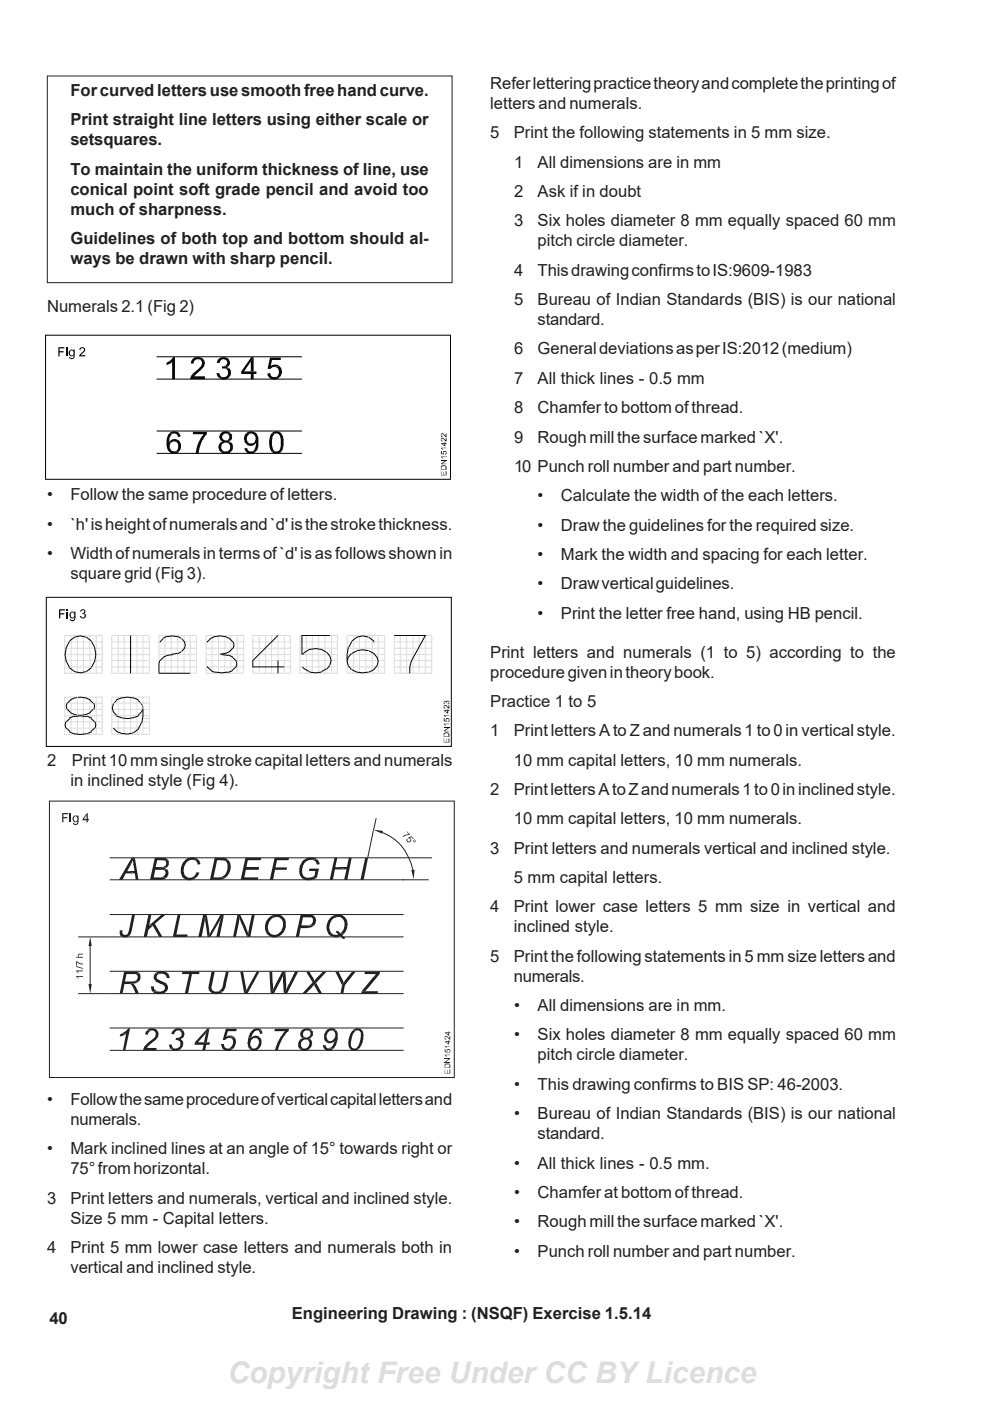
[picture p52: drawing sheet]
<svg xmlns="http://www.w3.org/2000/svg" width="210mm" height="297mm" viewBox="0 0 210 297" stroke-linecap="round" stroke-linejoin="round" font-family="sans-serif">
<defs><g id="words">
<g font-size="3.5" fill="#231f20">
<text x="14.9" y="20.3">For curved letters use smooth free hand curve.</text>
<text x="104" y="18.9">Refer lettering practice theory and complete the printing of</text>
<text x="104" y="23.1">letters and numerals.</text>
<text x="14.9" y="26.6">Print straight line letters using either scale or</text>
<text x="104" y="29.3">5</text>
<text x="108.9" y="29.3">Print the following statements in 5 mm size.</text>
<text x="14.9" y="30.8">setsquares.</text>
<text x="109" y="35.5">1</text>
<text x="114" y="35.5">All dimensions are in mm</text>
<text x="14.9" y="37">To maintain the uniform thickness of line, use</text>
<text x="14.9" y="41.3">conical point soft grade pencil and avoid too</text>
<text x="109" y="41.8">2</text>
<text x="114" y="41.8">Ask if in doubt</text>
<text x="14.9" y="45.5">much of sharpness.</text>
<text x="109" y="48">3</text>
<text x="114" y="48">Six holes diameter 8 mm equally spaced 60 mm</text>
<text x="14.9" y="51.7">Guidelines of both top and bottom should al-</text>
<text x="114" y="52.2">pitch circle diameter.</text>
<text x="14.9" y="55.9">ways be drawn with sharp pencil.</text>
<text x="109" y="58.4">4</text>
<text x="114" y="58.4">This drawing confirms to IS:9609-1983</text>
<text x="109" y="64.7">5</text>
<text x="114" y="64.7">Bureau of Indian Standards (BIS) is our national</text>
<text x="10" y="66.2">Numerals 2.1 (Fig 2)</text>
<text x="114" y="68.9">standard.</text>
<text x="109" y="75.1">6</text>
<text x="114" y="75.1">General deviations as per IS:2012 (medium)</text>
<text x="109" y="81.3">7</text>
<text x="114" y="81.3">All thick lines - 0.5 mm</text>
<text x="109" y="87.6">8</text>
<text x="114" y="87.6">Chamfer to bottom of thread.</text>
<text x="109" y="93.8">9</text>
<text x="114" y="93.8">Rough mill the surface marked `X'.</text>
<text x="109" y="100.1">10 Punch roll number and part number.</text>
<text x="10" y="106.1">•</text>
<text x="14.9" y="106.1">Follow the same procedure of letters.</text>
<text x="114" y="106.3">•</text>
<text x="118.9" y="106.3">Calculate the width of the each letters.</text>
<text x="10" y="112.3">•</text>
<text x="14.9" y="112.3">`h' is height of numerals and `d' is the stroke thickness.</text>
<text x="114" y="112.5">•</text>
<text x="118.9" y="112.5">Draw the guidelines for the required size.</text>
<text x="10" y="118.5">•</text>
<text x="14.9" y="118.5">Width of numerals in terms of `d' is as follows shown in</text>
<text x="114" y="118.7">•</text>
<text x="118.9" y="118.7">Mark the width and spacing for each letter.</text>
<text x="14.9" y="122.7">square grid (Fig 3).</text>
<text x="114" y="124.9">•</text>
<text x="118.9" y="124.9">Draw vertical guidelines.</text>
<text x="114" y="131.2">•</text>
<text x="118.9" y="131.2">Print the letter free hand, using HB pencil.</text>
<text x="104" y="139.4">Print letters and numerals (1 to 5) according to the</text>
<text x="104" y="143.7">procedure given in theory book.</text>
<text x="104" y="149.9">Practice 1 to 5</text>
<text x="104" y="156.1">1</text>
<text x="108.9" y="156.1">Print letters A to Z and numerals 1 to 0 in vertical style.</text>
<text x="10" y="162.5">2</text>
<text x="14.9" y="166.7">in inclined style (Fig 4).</text>
<text x="15.3" y="162.5">Print 10 mm single stroke capital letters and numerals</text>
<text x="108.9" y="162.3">10 mm capital letters, 10 mm numerals.</text>
<text x="104" y="168.6">2</text>
<text x="108.9" y="168.6">Print letters A to Z and numerals 1 to 0 in inclined style.</text>
<text x="108.9" y="174.8">10 mm capital letters, 10 mm numerals.</text>
<text x="104" y="181">3</text>
<text x="108.9" y="181">Print letters and numerals vertical and inclined style.</text>
<text x="108.9" y="187.2">5 mm capital letters.</text>
<text x="104" y="193.4">4</text>
<text x="108.9" y="193.4">Print lower case letters 5 mm size in vertical and</text>
<text x="108.9" y="197.7">inclined style.</text>
<text x="104" y="203.9">5</text>
<text x="108.9" y="203.9">Print the following statements in 5 mm size letters and</text>
<text x="108.9" y="208.1">numerals.</text>
<text x="109" y="214.4">•</text>
<text x="114" y="214.4">All dimensions are in mm.</text>
<text x="109" y="220.6">•</text>
<text x="114" y="220.6">Six holes diameter 8 mm equally spaced 60 mm</text>
<text x="114" y="224.8">pitch circle diameter.</text>
<text x="109" y="231.1">•</text>
<text x="114" y="231.1">This drawing confirms to BIS SP: 46-2003.</text>
<text x="10" y="234.3">•</text>
<text x="14.9" y="238.5">numerals.</text>
<text x="14.9" y="234.3">Follow the same procedure of vertical capital letters and</text>
<text x="109" y="237.3">•</text>
<text x="114" y="237.3">Bureau of Indian Standards (BIS) is our national</text>
<text x="10" y="244.8">•</text>
<text x="14.9" y="244.8">Mark inclined lines at an angle of 15° towards right or</text>
<text x="114" y="241.5">standard.</text>
<text x="14.9" y="249">75° from horizontal.</text>
<text x="109" y="247.8">•</text>
<text x="114" y="247.8">All thick lines - 0.5 mm.</text>
<text x="10" y="255.2">3</text>
<text x="14.9" y="255.2">Print letters and numerals, vertical and inclined style.</text>
<text x="109" y="254">•</text>
<text x="114" y="254">Chamfer at bottom of thread.</text>
<text x="14.9" y="259.4">Size 5 mm - Capital letters.</text>
<text x="109" y="260.2">•</text>
<text x="114" y="260.2">Rough mill the surface marked `X'.</text>
<text x="10" y="265.7">4</text>
<text x="14.9" y="265.7">Print 5 mm lower case letters and numerals both in</text>
<text x="14.9" y="269.9">vertical and inclined style.</text>
<text x="109" y="266.4">•</text>
<text x="114" y="266.4">Punch roll number and part number.</text>
<text x="10.5" y="280.7">40</text>
<text x="61.9" y="279.6">Engineering Drawing : (NSQF) Exercise 1.5.14</text>
</g>
</g></defs>
<path d="M10 16.1h85.9v43.8h-85.9zM16.6 198.6h6.7M16.6 210.7h6.7M19.1 200.6v8" fill="none" stroke="#231f20" stroke-width=".21"/>
<g fill="none" stroke="#000" stroke-width=".21">
<path d="M9.7 71.1h85.8v30.5h-85.8zM33.2 75.6h30.8M33.2 80.4h30.8M33.2 96.1h30.8M33.2 91.4h30.8M9.8 126.6h85.9v31.7h-85.9zM14.7 136l-.6 1.3-.3 1.5 .3 1.5M18.2 135.1l-1.2-.3-1.2 .3-1.1 .8M18.3 135.1l1.1 .8M19.4 136l.7 1.3 .2 1.5-.2 1.5M27.7 134.7v8M34.5 135.4l-.5 .8"/>
<path d="M34.6 139.4l-.6 .6M35.4 135l1.1-.2 1.1 .2M35.4 134.9l-.9 .4M36.7 138.8l-1.2 .2-1 .4M37.6 134.9l.8 .4M37.6 138.5l-1.1 .2M38.4 138.2l-.8 .4M38.5 135.4a1.57 1.57 0 0 1 0 2.7M43.9 136.1h.1M44.5 135.4a4.1 4.1 0 0 1 4.3 0M44.6 135.4l-.7 .7M47 138.8l1.4 .2"/>
<path d="M48.4 138.9l1 .4M48.7 135.4l.7 .7M48.8 138.1l-1 .4-1.1 .2M49.3 139.4l.7 .6 .2 .7-.2 .7-.7 .7M49.4 137.4l-.7 .7M49.5 136.1l.1 .7-.1 .6M58.9 134.7l-5.3 5.3v1.4h6.7M69.2 138.3a3.8 3.8 0 0 0-5.1 .5M69.3 138.3l.6 .8 .3 .9-.3 1M69.9 134.7h-5.9v4.1M73.8 137.3l-.2 1.5v1.2M73.8 139.3l-.2 .9 .2 .9 .7 .9"/>
<path d="M74.5 138.5l-.7 .9M74.6 136l-.7 1.3M75.6 137.9l1.3-.1 1.3 .1M75.6 138l-1 .5M78.1 135.1l-1.2-.3-1.2 .3-1.1 .8M78.2 135.1l1.1 .8M78.2 138l1.1 .5 .6 .9M79.2 136l.1 .2M79.9 139.3a2.32 2.32 0 0 1-1.7 3.2M83.6 134.7h6.6l-3 5.4-.3 1.3v1.3M14 153l-.2 .7 .2 .7M14.1 140.2l.6 1.3"/>
<path d="M14.1 154.4l.7 .7M14.2 149.1l-.1 .6 .1 .7M14.3 150.4l.7 .7M14.6 155.1l1.1 .5 1.3 .1 1.4-.1M14.7 141.6l1.1 .8 1.2 .3 1.2-.3M14.8 152.4l-.7 .6M14.9 148.4a4.1 4.1 0 0 1 4.2 0M14.9 151.1a4.1 4.1 0 0 0 4.2 0M15 148.4l-.7 .7M15.7 151.8l-1.1 .5M15.7 151.9l1.3-.1 1.4 .1M18.5 151.8l1 .5"/>
<path d="M19 148.4l.7 .7M19.3 152.4l.8 .6M19.4 141.6l-1.1 .8M19.5 155.1l-1 .5M19.7 150.4l-.7 .7M19.9 149.1l.2 .6-.2 .7M20.1 140.2l-.7 1.3M20.1 154.4l-.8 .7M20.1 153l.2 .7-.2 .7M24 150.8l.7 .9M24 154.4l.7 .7M24 149.2l-.2 .9 .2 .8"/>
<path d="M24.6 151.8a5.1 5.1 0 0 0 4.8 0M24.6 155.1l1.1 .4 1.3 .1 1.2-.2M24.6 148.4a5.1 5.1 0 0 1 4.8 0M24.7 148.5l-.7 .8M29.3 148.5l.8 .8M29.4 154.5l-1.1 .9M30 153.3l-.7 1.2M30.1 149.2l.2 .9-.2 .8M30.1 150.8l-.8 .9M30.3 150.4v1.4l-.2 1.5M33.9 140l-.2 .7v2h6.6M43.9 141.4h.1"/>
<path d="M43.9 141.4l.8 .7M44.6 142.2l1 .4M45.6 142.5l1.4 .2 1.4-.2M49.4 142.2l-1 .4M58.9 140v2.7M64.1 141.4l.5 .5M64.6 141.8l1 .6M65.6 142.5l1.3 .2 1.3-.2M69.2 141.8l-1 .6M69.9 141.1l-.6 .8M74.6 142l1 .5 1.3 .2 1.3-.2"/>
</g>
<g fill="#000">
<path d="M12.4 73.6h1.2v.3h-1v.6h.9v.2h-.9v.9h-.2zM14 74.1h.2v1.5h-.2zM14 73.6h.2v.3h-.2zM14.7 75.6l.2 .3h.3l-.5 .1zM14.7 74.3h.5l-.1 .1a.63 .63 0 0 0 0 1h.7h-.3l-.2 .2-.5-.1-.2-.5v-.5zM14.7 74.3l.3-.2h.4l.2 .2zM14.7 76l.7-.1 .2-.2v-.3h.2l-.2 .7h-.6zM15.3 74.4l.3-.1v-.2h.2v1.3h-.6l.4-.3v-.5zM16.9 73.8l.3-.2h.5l.3 .2h-.6l-.4 .4h-.1zM17.5 73.8h.5v.6l-.9 .9h.9v.3h-1.2l.1-.3 .9-1v-.4zM35.3 76.8l.4-.1h.8l-1.1 .7zM35.7 76.7l.7-.6 .3-.4h.4v4.7h-.6v-3.7z"/>
<path d="M40.7 76.3a1.51 1.51 0 0 1 1.9-.5l.5 .3-1.5 .1a.74 .74 0 0 0-.5 .9h-.6zM41.9 76.1l1.3 .1a1.86 1.86 0 0 1-1 2.6l-1 1h2.2v.6h-3.1l.1-.3a3.9 3.9 0 0 1 1.6-1.8l.4-.5a1.18 1.18 0 0 0 .4-1.2l-.4-.4zM46.3 76.1h1.1l-.4 .1-.3 .4-.1 .4-.6-.1zM45.9 79.1h.6a.85 .85 0 0 0 .9 .9h-1.1zM47.1 77.7l1.3 .1h-.3l.5 .3-1.5 .1zM46.3 76.1a1.46 1.46 0 0 1 1.6-.3 1.46 1.46 0 0 1 .9 1.3l-.4 .7-1.2-.1a.78 .78 0 0 0 1-.6 .78 .78 0 0 0-.8-1zM47.4 78.1h1.2l.3 .5v.8a1.59 1.59 0 0 1-2.6 .6h1.1a.93 .93 0 0 0 1-1 .93 .93 0 0 0-1-.9zM53.3 75.7h.5l-2.1 3.1h2.7v.5h-.6v1.1h-.6v-1.1h-2.1v-.5zM53.8 75.7v3.1h-2.1h1.5v-2.1zM56.7 79.2l.5-.1 .2 .5 .5 .4h1.4a1.48 1.48 0 0 1-1.6 .5 1.48 1.48 0 0 1-1-1.3zM57.4 77.6l.3-.2a1.45 1.45 0 0 1 1.6 .2zM58.2 77.8l1.2-.1v.1a1.51 1.51 0 0 1 0 2.1l-1.2 .1a1.14 1.14 0 0 0 .7-1.9z"/>
<path d="M57.2 75.8h2.3v.5h-1.8l-.3 1.3 2 .1-1.6 .1-.5 .5-.6-.1zM35.7 92.1l.2-.2h1l-.6 .2-.4 .8v.9h.5l-.4 .5v.7l.4 .6 1.5 .2-.3 .2a1.35 1.35 0 0 1-1.7-.2l-.3-.4-.3-.8v-1.4zM36 93.6l.4-.4a1.29 1.29 0 0 1 1.6 .3l-2.1 .3zM36.2 91.6a1.44 1.44 0 0 1 2.1 1l-.5 .1-.1-.2a.74 .74 0 0 0-.8-.6h-1zM36.9 93.6l1.1-.1a1.91 1.91 0 0 1-.1 2.3l-1-.1a.73 .73 0 0 0 .9-.7l-.1-1zM40.9 91.6h3a1.61 1.61 0 0 1-.7 1.2l-.9 2-.2 1.3h-.6l.5-2.2 .5-1 .7-.8h-2.3zM46.8 91.8a1.63 1.63 0 0 1 2.1 .1l-1.4 .1-.3 .3v.7a2.04 2.04 0 0 0 1.7 .4l-.4 .2 .5 .2h-1.4l-.3 .2a.94 .94 0 0 0-.4 1.1 .94 .94 0 0 0 .9 .6l-1.1 .1a1.57 1.57 0 0 1-.3-1.5l.5-.6 .4-.1a1.08 1.08 0 0 1-.5-1.8zM47.8 91.9h1.1l.3 .4v.6l-.3 .5h-1.1a.76 .76 0 0 0 .9-.7 .76 .76 0 0 0-.9-.8zM47.8 93.8h1.2l.4 .5v.9a1.62 1.62 0 0 1-2.7 .6l1.6-.1 .5-.5a1.02 1.02 0 0 0-1-1.4zM52 92.1l.2-.2h1.1a1.07 1.07 0 0 0-1 1 1.07 1.07 0 0 0 1 1.1l-1.1 .1a1.53 1.53 0 0 1-.2-2zM51.8 95h.6l.1 .4 .3 .3 1.4 .1-.6 .3a1.27 1.27 0 0 1-1.7-.8zM52.2 91.8a1.54 1.54 0 0 1 2.6 1v1.4a1.83 1.83 0 0 1-.6 1.6l-1-.1a1.33 1.33 0 0 0 1.1-1.4v-.4h-.5l.4-.7v-.5l-.3-.5-.5-.3h-1.2z"/>
<path d="M52.2 94.1l2.1-.2a1.29 1.29 0 0 1-2.1 .2zM57.5 92l1.1-.1-.3 .1-.5 .7-.1 1.8a1.12 1.12 0 0 0 .9 1.2l-1 .1-.4-.9-.1-1.7zM57.8 91.6h.2a1.33 1.33 0 0 1 2 .9l.1 .6v1.4a1.65 1.65 0 0 1-1.1 1.6l-.7 .1-.7-.4 1-.1a1.01 1.01 0 0 0 .9-1l-.1-1.8a1.08 1.08 0 0 0-.6-1h-1.2zM93.5 99.9l.1 .8h.4v-.7l.1 .7h.4v-.8h.2v.9h-1.2zM93.5 98.8l.1 .7h.9l.1-.7 .1 .8h-1.2zM93.5 98.3l1.2 .1zM93.5 98.3l.9-.7h.3l-1 .7zM93.5 96.8l1.2 .1h-1v.2zM93.5 95.6h.2v.5l.2 .1 .1-.5 .1 .7-.6-.2zM93.5 94.9l1.2 .1h-1v.3zM93.5 93.9l.7 .5v-.6l.5 .1v.2h-.3v.5h-.2zM93.5 93.9h.7v.5v-.3h-.5z"/>
<path d="M93.6 92.9v.4l.2 .1v.2l-.3-.2zM93.6 92v.4l.2 .1v.2l-.3-.2zM93.6 98.7h.8l.1 .8v-.5l-.2-.2h-.6l-.1 .5zM93.7 92.8h.3l.5 .6v-.6h.2v.8l-.4-.1-.4-.5h-.2l-.1 .2zM93.7 91.9h.3l.5 .6v-.6h.2v.8l-.4-.1-.4-.5h-.2l-.1 .1zM93.7 96.9l.2 .3h-.2zM93.7 95l.2 .4h-.2zM94 95.7l-.1 .5zM94 95.6h.5l.1 .4-.1-.2h-.4l-.1 .2zM94.6 95.7v.6l-.3 .1v-.2l.3-.1zM93.5 97.5h1.2v.1h-1.2zM12.5 129.2h1.3v.2h-1v.6h.8v.3h-.8v.8h-.3z"/>
<path d="M14.1 129.7h.3v1.4h-.3zM14.1 129.2h.3v.2h-.3zM14.8 131.2l.3 .2h.2l-.4 .1zM14.9 129.8h.4l-.1 .1a.63 .63 0 0 0 0 1h.8h-.3l-.2 .2-.5-.1-.3-.4v-.5zM14.9 129.8l.3-.1h.4l.1 .1zM14.9 131.5l.7-.1 .1-.1v-.4h.3l-.3 .7-.5 .1zM15.5 129.9l.2-.1v-.1h.3v1.2h-.7l.4-.2v-.5zM16.9 130.6h.3l.1 .3h.3h-.5zM17 129.4l.6-.1-.4 .4h-.2zM17.4 130h.5v.1l.1 .1h-.6zM17.2 129.3h.7l.2 .2-.1 .5h-.5l.4-.2v-.3zM17.6 130.2h.5l.1 .6-.3 .3h-.6l-.2-.2h.6l.2-.1v-.5z"/>
<path d="M94.1 156.6l.1 .7h.4v-.6l.1 .6h.4v-.7h.2v.8h-1.2zM94.1 155.5l.1 .6h.9l.1-.6 .1 .7h-1.2zM94.1 155l1.2 .1zM94.1 155l.9-.7h.3l-1 .7zM94.1 153.5h1.2h-1v.3zM94.1 152.3h.2v.5l.2 .1 .1-.5 .1 .6-.6-.1zM94.1 151.6l1.2 .1h-1v.2zM94.1 150.6l.8 .5v-.7l.4 .2v.2h-.3v.5h-.1zM94.1 150.6h.8v.5v-.3h-.6zM94.1 149.7l.1-.1v.4l.2 .1v.1l-.3-.1zM94.1 148.7l.2-.1h.3v.4l-.2-.3-.2 .1v.4zM94.2 155.4l.8-.1 .1 .8v-.5l-.2-.1h-.6l-.1 .4z"/>
<path d="M94.2 149.6l.4-.1 .5 .6v-.6h.2v.7h-.4l-.4-.5h-.2l-.1 .1zM94.2 149l.2 .2-.1 .1-.1-.1zM94.3 153.5l.2 .4h-.2zM94.3 151.7l.2 .3h-.2zM94.5 152.4h.1l-.1 .5zM94.6 152.3h.5l.1 .4-.1-.3h-.4l-.1 .3zM94.6 148.7l.1-.1v.5zM94.7 148.6h.4l.2 .1-.1 .5v-.4l-.4-.1-.1 .2zM95.2 152.4v.5l-.3 .1v-.1l.3-.1zM94.9 149.2l.3-.2-.1 .3h-.2zM94.1 154.1h1.2v.2h-1.2z"/>
</g>
<g fill="none" stroke="#dcdcdc" stroke-width=".21">
<path d="M13.7 134.7h8v8h-8zM13.7 137.4h8M13.7 136.1h8M13.7 138.8h8M15.1 134.7v8M16.4 134.7v8M17.7 134.7v8M19 134.7v8M20.4 134.7v8M23.7 136.1h8M23.7 137.4h8M23.7 138.8h8"/>
<path d="M23.7 134.7h8v8h-8zM25.1 134.7v8M26.3 134.7v8M29 134.7v8M30.3 134.7v8M33.7 137.4h8M33.7 136.1h8M33.7 138.8h8M35 134.7v8M36.3 134.7v8M37.7 134.7v8M39 134.7v8"/>
<path d="M40.3 134.7v8h1.4v-8h-8v6M43.7 137.4h8M43.7 138.8h8M43.7 136.1h8M45 134.7v8M46.3 134.7v8M47.7 134.7v8M48.9 134.7v8M50.3 134.7v8M53.6 137.4h8M53.6 138.8h8M53.6 136.1h8"/>
<path d="M55 134.7v8M56.3 134.7v8M57.6 134.7v8M58.9 134.7v5.3M60.3 134.7v8M63.6 137.4h8M63.6 138.8h8M63.6 136.1h8M64 134.7h-.4v8h8v-8h-1.7M65 134.7v8M66.2 134.7v8M67.6 134.7v8"/>
<path d="M68.9 134.7v8M70.3 134.7v8M73.6 137.4h7.9M73.6 136.1h7.9M74.9 134.7v8M76.2 134.7v8M77.6 134.7v8M78.9 134.7v8M80.2 134.7v8M81.5 138.8h-7.9v-4.1h7.9l.1 8h-8v-2.7h7.9M83.6 138.8h7.9M83.6 136.1h7.9"/>
<path d="M83.6 137.4h7.9M83.6 134.7v8h7.9v-8h-1.3v8M84.9 134.7v8M86.2 134.7v8M87.6 134.7v8M88.8 134.7v8M13.7 141.4h8M13.7 147.8h8v7.9h-8zM13.7 153h8M13.7 150.4h8M13.7 151.8h8M13.7 154.4h8"/>
<path d="M13.7 149.1h8M13.7 140h8M15.1 147.8v7.9M16.4 147.8v7.9M17.7 147.8v7.9M19 147.8v7.9M20.4 147.8v7.9M23.7 147.8h8v7.9h-8zM23.7 153h8M23.7 150.4h8M23.7 151.8h8M23.7 154.4h8"/>
<path d="M23.7 149.1h8M23.7 140h8M23.7 141.4h8M25.1 147.8v7.9M26.3 147.8v7.9M27.7 147.8v7.9M29 147.8v7.9M30.3 147.8v2.6M30.3 151.8v3.9M30.3 152.4h1.4M33.7 140h8M33.7 141.4h8"/>
<path d="M43.7 140h8M43.7 141.4h8M51.7 142.7v-8h-8v8h8M60.3 141.4h1.3M61.6 140h-8v-5.3h8v8h-8v-1.3M63.6 140h8M63.6 141.4h8M73.6 141.4h7.9M83.6 140h7.9M83.6 141.4h7.9"/>
</g>
<g fill="#231f20">
<path d="M18.8 208.6h.7l-.4 2.1z"/>
<path d="M19.1 198.6l.4 2h-.7z"/>
<path d="M16.5 207.1l.2 .4-.3-.1z"/>
<path d="M16.2 206.9h1.4v.2h-1.1l-.1 .3z"/>
<path d="M16.5 205.9l.2 .4-.3-.1z"/>
<path d="M16.2 205.8h1.4v.1h-1.1l-.1 .3z"/>
<path d="M16.2 204.8l1.4 .4v.2l-1.4-.4z"/>
<path d="M16.2 203.8l.8 .4 .6 .1v.2l-.7-.1-.6-.4v.7h-.1z"/>
<path d="M16.6 202.3l1-.1v.2h-.8l-.1 .1v.4l-.2-.2z"/>
<path d="M16.2 202.9h.5v-.3v.3h.9v.1h-1.4z"/>
</g>
<path d="M79.8 173.5l-.6 2.6M81.1 176.5a10.5 10.5 0 0 1 6.5 8M85.3 186.5h5.6" fill="none" stroke="#231f20" stroke-width=".21"/>
<g fill="#231f20">
<path d="M87.2 184.5l.7-.1-.2 2z"/>
<path d="M79.2 175.9l2 .3-.2 .6z"/>
<path d="M86.2 176.3h.1l.7 .6-1.1 .3-.3 .2h-.3l.6-.4 .8-.2z"/>
<path d="M86.3 177.8l.1 .2v.3l.2 .3-.4-.3z"/>
<path d="M86.4 178.3l.2 .2 .3-.1 .1-.3v-.2l.2 .2-.1 .3-.4 .2z"/>
<path d="M86.9 177.7h.1l.2 .4z"/>
<path d="M86.5 177.6l.7-.3 .5 .5-.1 .1-.4-.5-.3 .3 .3 .4z"/>
<path d="M87.6 178.1l.3-.1 .1 .2h-.3l.2 .4-.3-.1z"/>
<path d="M87.9 178l.2 .2v.3l-.2 .1-.2-.1 .4-.1z"/>
</g>
<path d="M79.2 176.1l-1.2 5.7M23.3 186.5h62.3M23.3 181.9h68.3M23.3 222.7h62.3" fill="none" stroke="#231f20" stroke-width=".21"/>
<g fill="#231f20">
<path d="M94.3 226.8l.1 .7h.4v-.7l.1 .7h.4v-.7h.2v.8h-1.2z"/>
<path d="M94.4 225.6l.8-.1 .1 .8v-.5l-.2-.1h-.6l-.1 .4z"/>
<path d="M94.3 225.7l.1 .6h.9l.1-.6 .1 .7h-1.2z"/>
<path d="M94.3 224.3h1.2v.2h-1.2z"/>
<path d="M94.3 225.2h1.2z"/>
<path d="M94.3 225.2l.9-.7h.3l-1 .7z"/>
<path d="M94.5 223.7l.2 .4h-.2z"/>
<path d="M94.3 223.6l1.2 .1h-1v.3z"/>
<path d="M95.4 222.5v.6l-.3 .1v-.2l.3-.1z"/>
<path d="M94.8 222.4h.5l.1 .5-.1-.3h-.4l-.1 .3z"/>
<path d="M94.8 222.5l-.1 .5z"/>
<path d="M94.3 222.4h.2v.5l.2 .1 .1-.5 .1 .7-.6-.2z"/>
<path d="M94.5 221.8l.2 .4h-.2z"/>
<path d="M94.3 221.8h1.2h-1v.3z"/>
<path d="M94.3 220.7l.7 .6v-.7l.5 .1v.2h-.3v.5h-.2z"/>
<path d="M94.3 220.7h.7v.6v-.4h-.5z"/>
<path d="M94.5 219.6h.3l.5 .6v-.6h.2v.8l-.4-.1a.47 .47 0 0 0-.7-.3z"/>
<path d="M94.4 219.7v.5h.2v.2l-.3-.2z"/>
<path d="M94.3 218.9l.7 .5v-.7l.5 .2v.2h-.3v.5h-.2z"/>
<path d="M94.3 218.9h.7v.5v-.3h-.5z"/>
<path d="M13.2 172.4h1.3v.2h-1.1v.6h.9v.3h-.9v.8h-.2z"/>
<path d="M14.8 172.9h.3v1.4h-.3z"/>
<path d="M14.8 172.4h.3v.2h-.3z"/>
<path d="M15.5 174.4l.2 .3h.3l-.4 .1z"/>
<path d="M15.6 174.8l.6-.1 .2-.2v-.3h.3l-.3 .6-.6 .1z"/>
<path d="M15.6 173.1h.4l-.1 .1a.63 .63 0 0 0 0 1h.8l-.9 .1-.3-.2-.1-.8z"/>
<path d="M16.2 173.2l.2-.1v-.2h.3v1.3h-.7l.4-.3v-.5z"/>
<path d="M15.6 173l.6-.1 .2 .2h-.8z"/>
<path d="M18.4 172.4h.2l-.8 1.3h1.1v.2h-.3v.4h-.2v-.4h-.9v-.2z"/>
<path d="M18.6 172.4v1.3h-.8h.6v-.9z"/>
</g>
<path d="M10.5 169.9h85.8v58.6h-85.8zM23.3 193.9h62.3M23.3 198.6h62.3" fill="none" stroke="#231f20" stroke-width=".21"/>
<g fill="#231f20">
<path d="M27.9 181.9h.7l-.4 .5-1.2 2.3 1.6 .5h-2l-.6 1.3h-.8z"/>
<path d="M28.6 181.9l.8 4.6h-.6l-.2-1.3-1.6-.5h1.5l-.2-1.3a1.41 1.41 0 0 1 .3-1.5z"/>
<path d="M34.1 184.4l1.4-.1a1.26 1.26 0 0 1-.2 1.8l-2.7-.1h1.5a.88 .88 0 0 0 .9-.5 .88 .88 0 0 0-.2-1z"/>
<path d="M34.4 182.4h1.2a1.08 1.08 0 0 1-.2 1.5l-2.4-.1h1.5a.73 .73 0 0 0 .7-.8 .73 .73 0 0 0-.8-.6z"/>
<path d="M32.8 181.9h2.1l.5 .1 .2 .4h-2.3l-.3 1.4 2.4 .1-.5 .2 .6 .2-2.6 .1-.3 1.6 2.7 .1-.4 .3-.6 .1h-2.5z"/>
<path d="M40.2 186.1l.8-.2 .5-.5 .1-.5 .7 .1-.8 1.1z"/>
<path d="M40.8 182.3h1.3l.2 .3 .2 .6-.6 .1-.2-.5a.84 .84 0 0 0-.9-.5z"/>
<path d="M39.3 182.3a2.43 2.43 0 0 1 2.7-.1l.1 .1h-1.7a2.18 2.18 0 0 0-1.4 1.5l-.1 1 .4 .9 .6 .4h1.6l-.6 .4-1.1 .1a1.79 1.79 0 0 1-1.5-1.5l.1-1.4 .4-.8z"/>
<path d="M46.9 182.4h1.5a2.65 2.65 0 0 1-.6 3.7l-2.5-.1h1.2a1.9 1.9 0 0 0 1.7-1.7v-1.2a1.12 1.12 0 0 0-1.3-.7z"/>
<path d="M45.5 181.9h2.1l.8 .5h-2.4l-.7 3.6 2.5 .1-.4 .3-.6 .1h-2.3z"/>
<path d="M52 181.9h3.4l-.1 .5h-2.7l-.4 1.4h2.7l-.1 .6h-2.7l-.3 1.6h3l-.1 .5h-3.7z"/>
<path d="M58.2 181.9h3.1l-.1 .5h-2.5l-.3 1.5h2.4v.5h-2.5l-.4 2.1h-.7z"/>
<path d="M65.6 184.2h2l-.5 1.9h-1.8l1.3-.3 .3-1.1h-1.4z"/>
<path d="M66 182.3l1.3-.1 .3 .4 .2 .6-.6 .1-.2-.5-.3-.3z"/>
<path d="M64.3 182.4a2.66 2.66 0 0 1 2.9-.3l.1 .1-1.3 .1a2.04 2.04 0 0 0-1.9 1.9v.9l.4 .8 .6 .2h2l-1.3 .5h-.9a1.95 1.95 0 0 1-1.4-1.3l-.1-.6 .2-1z"/>
<path d="M71.1 183.8h2.4l.5-1.9h.6l-1 4.6h-.6l.5-2.2z"/>
<path d="M70.9 181.9h.6l-.4 1.9 2.4 .5h-2.5l-.4 2.2h-.7z"/>
<path d="M77.4 181.9h.6l-.9 4.6h-.7z"/>
<path d="M25.4 197.3l.6-.1v.2a.61 .61 0 0 0 .4 .8h1.2a1.28 1.28 0 0 1-2.2-.1z"/>
<path d="M28 194h.6l-.9 4-.1 .2h-1l.3-.1 .3-.5z"/>
<path d="M31.6 196.2l2.6-2.2h.8l-2.2 1.8 1.6 2.8h-.6l-1.4-2.3z"/>
<path d="M31.5 194h.6l-.5 2.2 .8 .1-.9 .8-.4 1.5h-.6z"/>
<path d="M37.7 194h.5l-.8 4.1h2.4l-.1 .5h-3.1z"/>
<path d="M46.7 194h.8l-.6 .6-2.3 4h-.6l.4-.5z"/>
<path d="M46.9 194.6l.6-.6-1 4.6h-.6z"/>
<path d="M43.1 194h.7l-.4 .8-.7 3.8h-.6z"/>
<path d="M43.8 194l.6 3.8v.3l-.4 .5-.4-2.9a1.63 1.63 0 0 1 .2-1.7z"/>
<path d="M53.4 194h.6l-.9 4.6h-.7z"/>
<path d="M50.4 194h.5l-.2 1.5-.7 3.1h-.6z"/>
<path d="M50.9 194l1.7 3.6v.4l-.2 .6-1.6-3.9z"/>
<path d="M56.9 194.7l.3-.3h1.4a2.04 2.04 0 0 0-1.8 2 1.56 1.56 0 0 0 .9 1.7l.5 .1h-1.4l-.6-1.1 .1-1.3z"/>
<path d="M57.4 194.2a2.24 2.24 0 0 1 2.7 .3l.5 .9v1.2a2.94 2.94 0 0 1-2 2.1h-.9l-.9-.5h1.7a2.2 2.2 0 0 0 1.5-2.3l-.2-.7a1.06 1.06 0 0 0-.9-.8h-1.7z"/>
<path d="M65.4 194.5h1.5a1.8 1.8 0 0 1-.4 1.8l-2.6-.1h1.7l.6-.4 .2-.4v-.6l-.4-.3z"/>
<path d="M63.7 194h2.4l.4 .2 .3 .2-2.6 .1-.3 1.7 2.6 .1-.2 .2-.6 .2-2 .1-.3 1.8h-.7z"/>
<path d="M70.2 198.5h2l-.9 .2z"/>
<path d="M69.8 198.2l2-.1-.6-.4 .2-.4 .4 .2a1.3 1.3 0 0 0 1.2 .5l-.4 .3 .6 .5-.2 .4-.8-.7h-2z"/>
<path d="M70.1 194.6l.1-.2h1.5a1.97 1.97 0 0 0-1.8 1.5v.5a1.51 1.51 0 0 0 1.3 1.8h-1.4l-.6-1.2 .2-1.4z"/>
<path d="M70.3 194.3l.5-.2a2.27 2.27 0 0 1 2.3 .4 2.84 2.84 0 0 1-.1 3.5l-.8-.1 .6-.7 .2-.9a1.74 1.74 0 0 0-.6-1.7l-.4-.2h-1.8z"/>
<path d="M27.2 208.6h1.1l.5 .5 .6 1.6h-.6l-.6-1.4a.94 .94 0 0 0-1-.7z"/>
<path d="M26.5 208.1h1.3l1.1-.2 .3-.5v-.5l-.4-.4h-.5l1.3-.1 .2 .4v.7l-.4 .6z"/>
<path d="M26.3 206h2.4l.9 .4-2.8 .1-.3 1.6h2.9l-1 .5h-2l-.4 2.1h-.6z"/>
<path d="M32 209.1h.7a1.03 1.03 0 0 0 1.1 1.1h-1.5z"/>
<path d="M32.7 206.5l1.5-.1h-.3a.68 .68 0 0 0-.7 .7 .68 .68 0 0 0 .6 .7l.6 .3a1.48 1.48 0 0 1 1.2 1v.6a2.13 2.13 0 0 1-3.3 .5h1.8l.7-.3 .1-.2v-.6l-.5-.4-.6-.2a1.51 1.51 0 0 1-1.1-1.7z"/>
<path d="M32.9 206.4a2.2 2.2 0 0 1 2.7 0l.4 1h-.6a.99 .99 0 0 0-.9-1h-1.7z"/>
<path d="M38.7 206h3.6l-.1 .5h-1.5l-.8 4.2h-.7l.9-4.2h-1.5z"/>
<path d="M44.9 206h.6l-.6 3.1v.7l.6 .4h1.7a1.98 1.98 0 0 1-2.7 0 .87 .87 0 0 1-.2-1z"/>
<path d="M47.9 206h.6l-.8 3.6-.5 .6h-1.3a1.54 1.54 0 0 0 1.4-1.6z"/>
<path d="M54.4 206h.6l-2.5 4.7h-.7z"/>
<path d="M50.9 206h.6l.6 3.1a1.6 1.6 0 0 1-.3 1.6z"/>
<path d="M57.1 206h.6l.1 2.3a2.27 2.27 0 0 1-.4 2.4z"/>
<path d="M59.8 206h.7l-2.4 4.7h-.7z"/>
<path d="M60.5 206l.2 3a2.12 2.12 0 0 1-.5 1.7l-.2-2.8a2.55 2.55 0 0 1 .5-1.9z"/>
<path d="M62.5 206h.7l-2.4 4.7h-.6z"/>
<path d="M67 208.4l1.3 2.3h-.7l-.8-1.5-.2-.4z"/>
<path d="M68.5 206h.7l-4.4 4.7h-.7z"/>
<path d="M64.9 206h.7l.8 1.2 .3 .8-.4 .3z"/>
<path d="M74.6 206h.8l-2.3 2.9-.3 1.8h-.6l.3-1.8 .6-1z"/>
<path d="M71.1 206h.7l.7 1.5 .4 .8-.4 .6z"/>
<path d="M76.7 210.2h3.5l-.1 .5h-3.5z"/>
<path d="M79.2 206.5h.3z"/>
<path d="M79.6 206.6l.9-.1-3.1 3.7h-.7z"/>
<path d="M77.4 206h3.2l-.1 .5h-3.2z"/>
<path d="M25.5 219.2l1.2-.1-.6 .5-.7 .1z"/>
<path d="M25.7 219.1l.9-.5 .6-.6h.4l-1 4.7h-.5l.6-3.6z"/>
<path d="M31.1 218.5h1.1l-.6 .2-.3 .7-.5-.1z"/>
<path d="M31.2 218.4a1.38 1.38 0 0 1 2 0 1.38 1.38 0 0 1-.1 2l-1 .8-1 1h2.2l-.2 .5h-2.7a3.1 3.1 0 0 1 1.8-2.2l.5-.5a.91 .91 0 0 0-.5-1.5z"/>
<path d="M35.8 221.5l.6-.1v.2a.86 .86 0 0 0 .8 .8h-1.1z"/>
<path d="M37.4 220.5h1.1a1.3 1.3 0 0 1-.5 2.1 1.49 1.49 0 0 1-1.6-.1l-.3-.1h1.1l.9-.5 .1-.3v-.8z"/>
<path d="M37.3 220.1h1.4l-.4 .2 .2 .2h-1.3z"/>
<path d="M37.7 218.5h1.1l.1 .1a1.1 1.1 0 0 1-.1 1.5h-1.3l.7-.3 .3-.3v-.5l-.2-.3z"/>
<path d="M36.9 218.3h.1a1.48 1.48 0 0 1 1.8 .2h-1.1l-.7 .5-.1 .3-.6-.1z"/>
<path d="M44 218h.4l-2.4 3h2.5l-.1 .5h-.7l-.2 1.2h-.6l.3-1.2h-2l.2-.6z"/>
<path d="M44.4 218l-.6 3h-1.8h1.2l.5-1.9z"/>
<path d="M46.9 221.3h.6a.9 .9 0 0 0 .7 1.1h1.2l-.9 .4-.8-.1-.6-.4z"/>
<path d="M48.6 220.1l1.2-.1 .2 .5v.8l-.6 1.1h-1.2a1.38 1.38 0 0 0 .9-2.2z"/>
<path d="M48.1 219.7a1.48 1.48 0 0 1 1.5 .1h-1.6z"/>
<path d="M47.9 218.1h2.3l-.1 .5h-1.8l-.3 1.2h1.6l.2 .2-1.6 .1-.5 .4h-.5z"/>
<path d="M54.1 220.1h1.1l.1 .1 .1 1.2-.3 .7a1.46 1.46 0 0 1-1.6 .6l-.6-.3a1.98 1.98 0 0 0 1.7-.5 1.24 1.24 0 0 0-.3-1.8z"/>
<path d="M52.6 220h.6a1.25 1.25 0 0 1 2 .1h-1.2a1.25 1.25 0 0 0-.5 2.1l.4 .2h-1l-.3-.5a2.03 2.03 0 0 1 0-1.7z"/>
<path d="M54.5 218.5h.9l.3 .6-.6 .1-.2-.6z"/>
<path d="M53.3 218.6a1.37 1.37 0 0 1 2.1-.1h-1l-.4 .1-.4 .5-.3 .8-.7 .1 .4-.9z"/>
<path d="M58.3 218.1h3l-.1 .5-.6 .5-.7 1-1 2.6h-.6l.6-1.9 1-1.6 .6-.6h-2.4z"/>
<path d="M64.8 220.4l1-.1a1.53 1.53 0 0 1-1 2.5h-.6l-.7-.4h1.1a1.08 1.08 0 0 0 .9-.8 1.08 1.08 0 0 0-.4-1.2z"/>
<path d="M65.1 218.5h1l.3 .2v.9l-.8 .6 .2 .1a2.35 2.35 0 0 0-1.7 .4 1.01 1.01 0 0 0 .1 1.6l.4 .1h-1.1l-.3-.6v-.7l.4-.7 .6-.2-.2-.2 1.3-.1a.76 .76 0 0 0 .5-1l-.2-.4z"/>
<path d="M64.1 218.3a1.5 1.5 0 0 1 2 .2h-1.3a.77 .77 0 0 0-.6 .8 .77 .77 0 0 0 .7 .7h-.9a1.03 1.03 0 0 1 .1-1.7z"/>
<path d="M68.5 221.6h.6v.2l.4 .5 1.2 .1a1.23 1.23 0 0 1-1.4 .4 1.23 1.23 0 0 1-.8-1.2z"/>
<path d="M70.8 220.8h.7l-.6 1.3-.2 .3-1-.1a1.48 1.48 0 0 0 1.1-1.5z"/>
<path d="M70.2 218.5h1.1l.1 .1 .2 .5-.1 1.7h-.7l-.6 .4h-.6l-.4-.2-.2-.3h1.2l.6-.5 .3-.5-.1-.6a.74 .74 0 0 0-.8-.6z"/>
<path d="M69.4 218.3l.2-.1a.95 .95 0 0 1 1.2-.1l.5 .4h-1.1a1.32 1.32 0 0 0-.5 2.2h.4h-1.1l-.3-.5 .1-1.1z"/>
<path d="M74.7 218.5h1.1h-.1a2.45 2.45 0 0 0-1.2 2.2l-.1 .8a.8 .8 0 0 0 .8 .9h.9l-.5 .3a1.29 1.29 0 0 1-1.5-.4v-.2a3.7 3.7 0 0 1 0-2.5l.2-.5z"/>
<path d="M74.8 218.4a1.34 1.34 0 0 1 1.6-.3 1.34 1.34 0 0 1 .7 1.4l-.2 1.3-.4 1-.4 .6h-.9a2.15 2.15 0 0 0 1.2-1.9l.1-1.5-.1-.2-.4-.3z"/>
</g>
<path d="M23.3 218h62.3M23.3 210.7h62.3M23.3 205.9h62.3" fill="none" stroke="#231f20" stroke-width=".21"/>
<use href="#words"/>
</svg>
